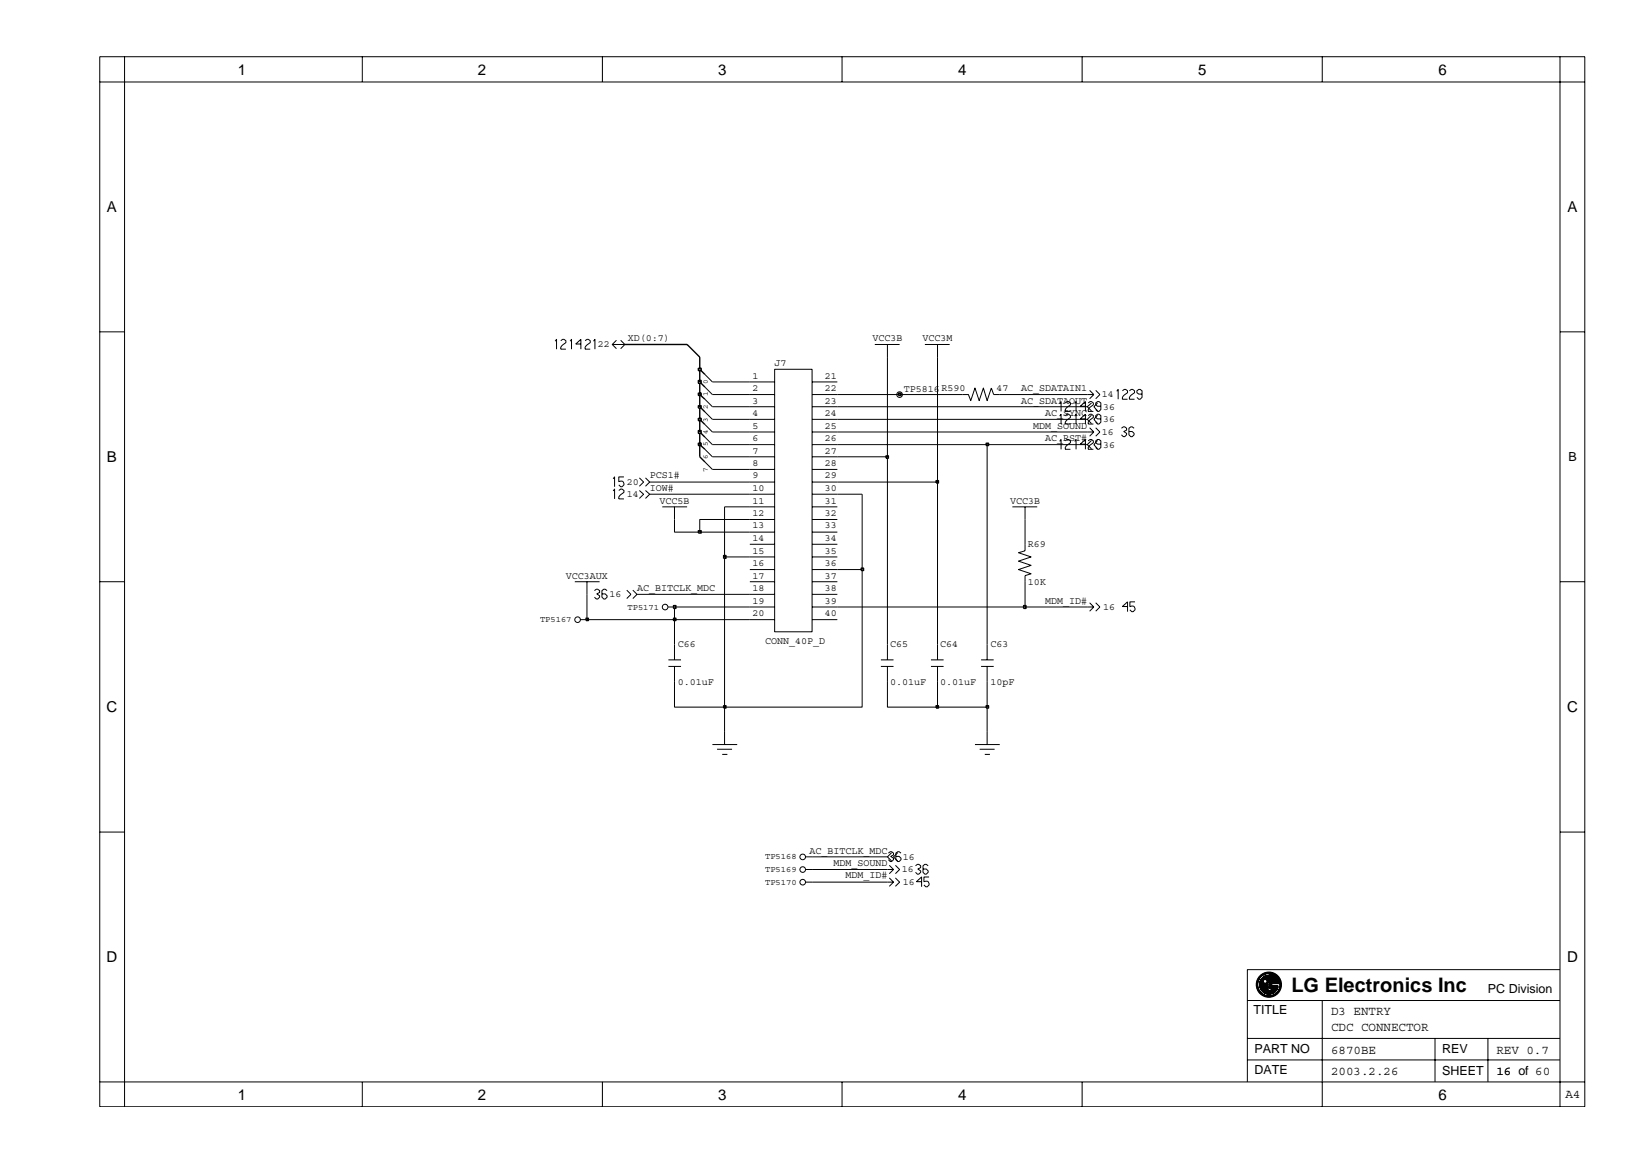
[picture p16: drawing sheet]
<svg xmlns="http://www.w3.org/2000/svg" width="297mm" height="210mm" viewBox="0 0 297 210" stroke-linecap="round" stroke-linejoin="round" font-family="sans-serif">
<defs><g id="words">
<text font-size="3.6" x="233.6" y="179.6">LG Electronics Inc</text>
<g font-size="2.7">
<text x="43" y="13.5">1</text>
<text x="86.5" y="13.5">2</text>
<text x="129.9" y="13.5">3</text>
<text x="173.3" y="13.5">4</text>
<text x="216.8" y="13.5">5</text>
<text x="260.2" y="13.5">6</text>
<text x="19.3" y="38.4">A</text>
<text x="283.6" y="38.4">A</text>
<text x="19.3" y="83.6">B</text>
<text x="19.3" y="128.9">C</text>
<text x="283.5" y="128.9">C</text>
<text x="19.3" y="174.1">D</text>
<text x="283.5" y="174.1">D</text>
<text x="43" y="199">1</text>
<text x="86.5" y="199">2</text>
<text x="129.9" y="199">3</text>
<text x="173.3" y="199">4</text>
<text x="260.2" y="199">6</text>
</g>
<g font-size="2.3">
<text x="283.7" y="83.5">B</text>
<text x="269.2" y="179.6">PC Division</text>
<text x="226.7" y="183.5">TITLE</text>
<text x="240.8" y="183.6">D3 ENTRY</text>
<text x="226.9" y="190.5">PART NO</text>
<text x="240.8" y="190.7">6870BE</text>
<text x="240.8" y="186.6">CDC CONNECTOR</text>
<text x="260.9" y="190.5">REV</text>
<text x="270.7" y="190.7">REV 0.7</text>
<text x="226.9" y="194.3">DATE</text>
<text x="240.8" y="194.6">2003.2.26</text>
<text x="260.9" y="194.5">SHEET</text>
<text x="270.7" y="194.6">16</text>
<text x="270.7" y="194.6">16 of 60</text>
<text x="283.2" y="198.7">A4</text>
</g>
<g font-size="1.8">
<text x="108.2" y="62.9">22</text>
<text x="113.5" y="61.8">XD(0:7)</text>
<text x="157.8" y="61.8">VCC3B</text>
<text x="166.9" y="61.8">VCC3M</text>
<text x="136.2" y="70.7">2</text>
<text x="136.2" y="68.5">1</text>
<text x="140.1" y="66.2">J7</text>
<text x="149.2" y="68.5">21</text>
<text x="149.2" y="70.7">22</text>
<text x="163.5" y="71">TP5816</text>
<text x="170.3" y="70.7">R590</text>
<text x="180.3" y="70.8">47</text>
<text x="184.7" y="70.7">AC_SDATAIN1</text>
<text x="199.3" y="71.9">14</text>
<text x="136.2" y="73">3</text>
<text x="136.2" y="75.3">4</text>
<text x="136.2" y="77.6">5</text>
<text x="149.2" y="73">23</text>
<text x="149.2" y="75.3">24</text>
<text x="149.2" y="77.6">25</text>
<text x="184.7" y="73">AC_SDATAOUT</text>
<text x="186.9" y="77.6">MDM_SOUND</text>
<text x="189.1" y="75.3">AC_SYNC</text>
<text x="199.6" y="74.1">36</text>
<text x="199.6" y="76.4">36</text>
<text x="136.2" y="79.8">6</text>
<text x="136.2" y="82.1">7</text>
<text x="149.2" y="79.8">26</text>
<text x="149.2" y="82.1">27</text>
<text x="189.1" y="79.8">AC_RST#</text>
<text x="199.3" y="78.7">16</text>
<text x="199.6" y="81">36</text>
<text x="113.4" y="87.7">20</text>
<text x="113.4" y="90">14</text>
<text x="117.5" y="88.8">IOW#</text>
<text x="117.5" y="86.6">PCS1#</text>
<text x="136.2" y="84.4">8</text>
<text x="136.2" y="86.6">9</text>
<text x="136.2" y="88.8">10</text>
<text x="149.2" y="84.4">28</text>
<text x="149.2" y="86.6">29</text>
<text x="149.2" y="88.8">30</text>
<text x="119.3" y="91.1">VCC5B</text>
<text x="136.2" y="93.4">12</text>
<text x="136.2" y="95.6">13</text>
<text x="136.2" y="91.1">11</text>
<text x="149.2" y="91.1">31</text>
<text x="149.2" y="93.4">32</text>
<text x="149.2" y="95.6">33</text>
<text x="182.7" y="91.1">VCC3B</text>
<text x="136.2" y="97.9">14</text>
<text x="136.2" y="100.2">15</text>
<text x="149.2" y="97.9">34</text>
<text x="149.2" y="100.2">35</text>
<text x="185.9" y="99">R69</text>
<text x="102.4" y="104.7">VCC3AUX</text>
<text x="115.2" y="107">AC_BITCLK_MDC</text>
<text x="136.2" y="102.4">16</text>
<text x="136.2" y="104.7">17</text>
<text x="136.2" y="107">18</text>
<text x="149.2" y="102.4">36</text>
<text x="149.2" y="104.7">37</text>
<text x="149.2" y="107">38</text>
<text x="185.9" y="105.8">10K</text>
<text x="110.3" y="108.1">16</text>
<text x="136.2" y="109.3">19</text>
<text x="136.2" y="111.5">20</text>
<text x="149.2" y="109.3">39</text>
<text x="149.2" y="111.5">40</text>
<text x="189.1" y="109.3">MDM_ID#</text>
<text x="199.6" y="110.4">16</text>
<text x="122.6" y="117.1">C66</text>
<text x="138.4" y="116.6">CONN_40P_D</text>
<text x="161" y="117.1">C65</text>
<text x="170.1" y="117.1">C64</text>
<text x="179.2" y="117.1">C63</text>
<text x="122.6" y="123.9">0.01uF</text>
<text x="161" y="123.9">0.01uF</text>
<text x="170.1" y="123.9">0.01uF</text>
<text x="179.2" y="123.9">10pF</text>
<text x="146.4" y="154.5">AC_BITCLK_MDC</text>
<text x="163.3" y="155.6">16</text>
<text x="150.8" y="156.8">MDM_SOUND</text>
<text x="152.9" y="159">MDM_ID#</text>
<text x="163.2" y="157.9">16</text>
<text x="163.3" y="160.1">16</text>
</g>
<g font-size="1.6">
<text x="97.7" y="112.6">TP5167</text>
<text x="113.5" y="110.3">TP5171</text>
<text x="138.4" y="155.5">TP5168</text>
<text x="138.4" y="157.8">TP5169</text>
<text x="138.4" y="160.1">TP5170</text>
</g>
<g font-size="1.4">
<text x="128.1" y="71.7" transform="rotate(-90 128.1 71.7)">1</text>
<text x="128.1" y="69.5" transform="rotate(-90 128.1 69.5)">0</text>
<text x="128.1" y="76.3" transform="rotate(-90 128.1 76.3)">3</text>
<text x="128.1" y="74" transform="rotate(-90 128.1 74)">2</text>
<text x="128.1" y="83" transform="rotate(-90 128.1 83)">6</text>
<text x="128.1" y="80.8" transform="rotate(-90 128.1 80.8)">5</text>
<text x="128.1" y="78.6" transform="rotate(-90 128.1 78.6)">4</text>
<text x="128.1" y="85.3" transform="rotate(-90 128.1 85.3)">7</text>
</g>
</g></defs>
<path d="M126.6 78.2l.9 .9M126.6 66.8l.9 1M126.6 69.1l.9 .9M126.6 71.4l.9 .8M126.6 73.6l.9 .9M126.6 75.9l.9 .9M126.6 80.5l.9 .8M126.6 82.7l.9 .9" fill="none" stroke="#000" stroke-width=".25"/>
<g fill="none" stroke="#000" stroke-width=".18">
<path d="M111.5 63.1l-.7-.8h2.2l-.7 .8M111.5 61.6l-.7 .7M112.3 61.6l.7 .7M127.5 79.1l1.4 1.4M127.5 67.8l1.4 1.3M127.5 70l1.4 1.4M127.5 72.2l1.4 1.4M127.5 74.5l1.4 1.4M127.5 76.8l1.4 1.4M135.6 69.1h4.5M135.6 71.4h4.5M135.6 73.6h4.5"/>
<path d="M135.6 75.9h4.5M135.6 78.2h4.5M140.1 66.8h6.8v47.5h-6.8zM146.9 69.1h4.6M146.9 71.4h4.6M146.9 73.6h4.6M146.9 75.9h4.6M146.9 78.2h4.6M158.3 62.3h4.4M160.5 62.3v2.3M167.3 62.3h4.5M169.6 62.3v2.3"/>
<path d="M174.1 71.4h1.1l.4 1.1 .8-2.3 .7 2.3 .8-2.3 .7 2.3 .7-2.3 .5 1.2h1.1M196.7 71.4h1.2M196.7 78.2h1.2M197.1 77.4l.8 .8M197.1 70.6l.8 .8M197.5 79.7l-.8 .8 .8 .7M197.5 75.1l-.8 .8 .8 .7M197.5 72.9l-.8 .7 .8 .8M197.9 78.2l-.8 .7M197.9 71.4l-.8 .8M198.2 77.4l.8 .8-.8 .7M198.2 70.6l.8 .8-.8 .8"/>
<path d="M198.6 79.7l-.7 .8 .7 .7M198.6 75.1l-.7 .8 .7 .7M198.6 72.9l-.7 .7 .7 .8M115.7 86.5l.7 .7-.7 .8M115.7 88.7l.7 .7-.7 .8M116.8 86.5l.7 .7-.7 .8M116.8 88.7l.7 .7-.7 .8M119.8 91.7h4.5M122 91.7v2.3M127.5 81.3l1.4 1.4M127.5 83.6l1.4 1.3M135.6 80.5h4.5"/>
<path d="M135.6 82.7h4.5M135.6 84.9h4.5M135.6 87.2h4.5M135.6 89.4h4.5M135.6 91.7h4.5M135.6 94h4.5M135.6 96.3h4.5M135.6 98.5h4.5M146.9 80.5h4.6M146.9 82.7h4.6M146.9 84.9h4.6M146.9 87.2h4.6"/>
<path d="M146.9 89.4h4.6M146.9 91.7h4.6M146.9 94h4.6M146.9 96.3h4.6M146.9 98.5h4.6M183.1 91.7h4.5M185.4 98.5v1.2l-1.2 .3 2.3 .8-2.3 .7 2.3 .8-2.3 .8 2.3 .7-1.1 .4v1.1M185.4 91.7v2.3M104 105.3h4.5M105.1 112.1h1.1M106.2 105.3v2.2M113.4 106.8l.7 .7-.7 .8"/>
<path d="M114.5 106.8l.7 .7-.7 .8M120.9 109.8h1.1M120.9 119.4h2.3M122 116.6v2.8M135.6 105.3h4.5M135.6 100.8h4.5M135.6 103.1h4.5M135.6 107.5h4.5M135.6 109.8h4.5M135.6 112.1h4.5M146.9 105.3h4.6M146.9 100.8h4.6"/>
<path d="M146.9 103.1h4.6M146.9 107.5h4.6M146.9 109.8h4.6M146.9 112.1h4.6M159.4 119.4h2.2M160.5 116.6v2.8M168.4 119.4h2.3M169.6 116.6v2.8M177.5 119.4h2.3M178.6 116.6v2.8M196.7 109.8h1.2M197.1 109.1l.8 .7"/>
<path d="M197.9 109.8l-.8 .8M198.2 109.1l.8 .7-.8 .8M120.9 120.6h2.3M122 120.6v7.4h9.1v6.7M128.9 134.7h4.5M129.7 135.6h2.7M130.7 136.5h.9M159.4 120.6h2.2M160.5 120.6v2.8M168.4 120.6h2.3M169.6 120.6v2.8M176.4 134.7h4.5"/>
<path d="M177.2 135.6h2.7M177.5 120.6h2.3M178.1 136.5h1M178.6 120.6v2.8M178.6 128v6.7M145.8 155h14.7M145.8 157.3h15.8M145.8 159.6h15.8M160.9 156.6l.7 .7M160.9 158.9l.7 .7M161.3 154.3l-.8 .7 .8 .8M161.6 157.3l-.7 .8"/>
<path d="M161.6 159.6l-.7 .8M162 156.6l.7 .7-.7 .8M162 158.9l.7 .7-.7 .8M162.4 154.3l-.8 .7 .8 .8"/>
<circle cx="162.7" cy="71.4" r=".51"/>
<circle cx="104.5" cy="112.1" r=".51"/>
<circle cx="120.3" cy="109.8" r=".51"/>
<circle cx="145.2" cy="159.6" r=".51"/>
<circle cx="145.2" cy="155.1" r=".51"/>
<circle cx="145.2" cy="157.3" r=".51"/>
</g>
<path d="M130.9 127.7h.4v.4h-.4z" fill="#c2c2c2"/>
<path d="M130.9 127.7h.4v.4h-.4z" fill="none" stroke="#000" stroke-width=".25"/>
<path d="M131.1 100.8v27.2h24.9v-24.9M160.5 123.4v4.6h9.1" fill="none" stroke="#000" stroke-width=".18"/>
<path d="M169.3 127.7h.5v.4h-.5z" fill="#c2c2c2"/>
<path d="M169.3 127.7h.5v.4h-.5z" fill="none" stroke="#000" stroke-width=".25"/>
<path d="M169.6 123.4v4.6h9" fill="none" stroke="#000" stroke-width=".18"/>
<path d="M178.4 127.7h.4v.4h-.4z" fill-rule="evenodd" fill="#c2c2c2"/>
<path d="M178.4 127.7h.4v.4h-.4z" fill="none" stroke="#000" stroke-width=".25"/>
<path d="M160.5 82.7v33.9M169.6 87.2v29.4M178.6 80.5v36.1M122 112.1v4.5M178.6 123.4v4.6" fill="none" stroke="#000" stroke-width=".18"/>
<path d="M106 111.9h.4v.4h-.4z" fill="#c2c2c2"/>
<path d="M106 111.9h.4v.4h-.4z" fill="none" stroke="#000" stroke-width=".25"/>
<path d="M106.2 107.5v4.6h15.8" fill="none" stroke="#000" stroke-width=".18"/>
<path d="M121.8 111.9h.5v.4h-.5z" fill="#c2c2c2"/>
<path d="M121.8 111.9h.5v.4h-.5z" fill="none" stroke="#000" stroke-width=".25"/>
<path d="M122 109.8v2.3h13.6" fill="none" stroke="#000" stroke-width=".18"/>
<path d="M121.8 109.6h.5v.5h-.5z" fill="#c2c2c2"/>
<path d="M121.8 109.6h.5v.5h-.5z" fill="none" stroke="#000" stroke-width=".25"/>
<path d="M122 109.8h13.6M151.5 109.8h33.9" fill="none" stroke="#000" stroke-width=".18"/>
<path d="M185.2 109.6h.4v.5h-.4z" fill="#c2c2c2"/>
<path d="M185.2 109.6h.4v.5h-.4z" fill="none" stroke="#000" stroke-width=".25"/>
<path d="M115.2 107.5h20.4M151.5 103.1h4.5M185.4 105.3v4.5h11.3" fill="none" stroke="#000" stroke-width=".18"/>
<path d="M155.8 102.8h.4v.4h-.4z" fill="#c2c2c2"/>
<path d="M155.8 102.8h.4v.4h-.4z" fill="none" stroke="#000" stroke-width=".25"/>
<path d="M156 89.4v13.7" fill="none" stroke="#000" stroke-width=".18"/>
<path d="M130.9 100.5h.4v.5h-.4z" fill="#c2c2c2"/>
<path d="M130.9 100.5h.4v.5h-.4z" fill="none" stroke="#000" stroke-width=".25"/>
<path d="M122 94v2.3h4.6M131.1 91.7v9.1h4.5M185.4 94v4.5" fill="none" stroke="#000" stroke-width=".18"/>
<path d="M126.3 96h.5v.5h-.5z" fill="#c2c2c2"/>
<path d="M126.3 96h.5v.5h-.5z" fill="none" stroke="#000" stroke-width=".25"/>
<path d="M117.5 89.4h18.1M117.5 87.2h18.1M131.1 91.7h4.5M135.6 94h-9v2.3h9M151.5 89.4h4.5M151.5 87.2h18.1" fill="none" stroke="#000" stroke-width=".18"/>
<path d="M169.3 87h.5v.4h-.5z" fill="#c2c2c2"/>
<path d="M126.6 80.5v2.2M169.3 87h.5v.4h-.5z" fill="none" stroke="#000" stroke-width=".25"/>
<path d="M169.6 64.6v22.6M128.9 84.9h6.7M128.9 82.7h6.7M151.5 82.7h9" fill="none" stroke="#000" stroke-width=".18"/>
<path d="M160.3 82.5h.4v.4h-.4z" fill="#c2c2c2"/>
<path d="M160.3 82.5h.4v.4h-.4z" fill="none" stroke="#000" stroke-width=".25"/>
<path d="M160.5 64.6v18.1" fill="none" stroke="#000" stroke-width=".18"/>
<path d="M126.3 80.2h.5v.4h-.5z" fill="#c2c2c2"/>
<path d="M126.6 78.2v2.3M126.3 80.2h.5v.4h-.5z" fill="none" stroke="#000" stroke-width=".25"/>
<path d="M128.9 80.5h6.7M151.5 80.5h27.1" fill="none" stroke="#000" stroke-width=".18"/>
<path d="M178.4 80.2h.4v.4h-.4z" fill-rule="evenodd" fill="#c2c2c2"/>
<path d="M178.4 80.2h.4v.4h-.4z" fill="none" stroke="#000" stroke-width=".25"/>
<path d="M178.6 80.5h18.1" fill="none" stroke="#000" stroke-width=".18"/>
<path d="M126.3 77.9h.5v.5h-.5z" fill="#c2c2c2"/>
<path d="M126.3 77.9h.5v.5h-.5zM126.6 75.9v2.3" fill="none" stroke="#000" stroke-width=".25"/>
<path d="M128.9 78.2h6.7M151.5 78.2h45.2" fill="none" stroke="#000" stroke-width=".18"/>
<path d="M126.3 75.7h.5v.4h-.5z" fill="#c2c2c2"/>
<path d="M126.3 75.7h.5v.4h-.5zM126.6 73.6v2.3" fill="none" stroke="#000" stroke-width=".25"/>
<path d="M128.9 75.9h6.7M151.5 75.9h45.2" fill="none" stroke="#000" stroke-width=".18"/>
<path d="M126.3 73.4h.5v.4h-.5z" fill="#c2c2c2"/>
<path d="M126.3 73.4h.5v.4h-.5zM126.6 71.4v2.2" fill="none" stroke="#000" stroke-width=".25"/>
<path d="M128.9 73.6h6.7M151.5 73.6h45.2" fill="none" stroke="#000" stroke-width=".18"/>
<path d="M126.3 71.1h.5v.5h-.5z" fill="#c2c2c2"/>
<path d="M126.3 71.1h.5v.5h-.5zM126.6 69.1v2.3" fill="none" stroke="#000" stroke-width=".25"/>
<path d="M128.9 71.4h6.7M151.5 71.4h11.2" fill="none" stroke="#000" stroke-width=".18"/>
<path d="M162.6 71.1h.4v.5h-.4z" fill="#c2c2c2"/>
<path d="M162.6 71.1h.4v.5h-.4z" fill="none" stroke="#000" stroke-width=".25"/>
<path d="M162.7 71.4h11.4M180.9 71.4h15.8" fill="none" stroke="#000" stroke-width=".18"/>
<path d="M126.3 68.9h.5v.5h-.5z" fill="#c2c2c2"/>
<path d="M126.3 68.9h.5v.5h-.5zM126.6 66.8v2.3" fill="none" stroke="#000" stroke-width=".25"/>
<path d="M128.9 69.1h6.7" fill="none" stroke="#000" stroke-width=".18"/>
<path d="M126.3 66.7h.5v.4h-.5z" fill="#c2c2c2"/>
<path d="M113 62.3h11.3l2.3 2.3v2.2M126.3 66.7h.5v.4h-.5z" fill="none" stroke="#000" stroke-width=".25"/>
<g fill="none" stroke="#000" stroke-width=".18">
<path d="M18 10.3h268.7v190h-268.7zM22.5 14.8h259.7v181h-259.7zM22.5 10.3v4.5h-4.5M65.5 10.3v4.5M109 10.3v4.5M152.3 10.3v4.5M195.8 10.3v4.5M239.2 10.3v4.5M282.2 14.8h4.5M282.2 10.3v4.5M18 60h4.5M100.4 61.7l.3-.3v1.8"/>
<path d="M101.4 61.7l.4-.3h.2l.4 .3v.3a1.28 1.28 0 0 0-1 1.2h1M103.1 61.7l.3-.3v1.8M105.1 62.2h-.9l.9-.8v1.8M105.8 61.7l.4-.3h.2l.4 .3v.3a1.28 1.28 0 0 0-1 1.2h1M107.4 61.7l.2-.3v1.8M191.7 73l.2-.3v1.7M191.7 75.3l.2-.4v1.8M191.7 79.9l.2-.4v1.8M192.7 72.9l.3-.2h.3l.3 .2v.4a1.28 1.28 0 0 0-.9 1.1h.9M192.7 75.2l.3-.3h.3l.3 .3v.3a1.28 1.28 0 0 0-.9 1.2h.9M192.7 79.8l.3-.3h.3l.3 .3v.3a1.28 1.28 0 0 0-.9 1.2h.9M194.4 73l.3-.3v1.7"/>
<path d="M194.4 75.3l.3-.4v1.8M194.4 79.9l.3-.4v1.8M196.4 73.5h-1l1-.8v1.7M196.4 75.8h-1l1-.9v1.8M196.9 72.9l.3-.2h.3l.3 .2v.4a1.28 1.28 0 0 0-.9 1.1h.9M196.9 75.2l.3-.3h.3l.3 .3v.3a1.28 1.28 0 0 0-.9 1.2h.9M196.9 79.8l.3-.3h.3l.3 .3v.3a1.28 1.28 0 0 0-.9 1.2h.9M199.1 73.5h-.5l-.4-.2v-.4l.4-.2h.2l.3 .2v1.2l-.3 .3h-.2l-.4-.3M199.1 75.8h-.5l-.4-.3v-.3l.4-.3h.2l.3 .3v1.2l-.3 .3h-.2l-.4-.3M202 70.8l.3-.3v1.7M202.9 77.5l.3-.3h.3l.3 .3v.3l-.5 .3 .5 .3v.3l-.3 .3h-.3l-.3-.3M203 70.7l.4-.2h.2l.4 .2v.4a1.28 1.28 0 0 0-1 1.1h1"/>
<path d="M204.3 70.7l.3-.2h.3l.3 .2v.4a1.28 1.28 0 0 0-.9 1.1h.9M205.2 77.5l-.4-.3h-.2l-.4 .3v1.2l.4 .3h.2l.4-.3v-.3l-.4-.3h-.6M206.6 71.3h-.6l-.3-.2v-.4l.3-.2h.3l.3 .2v1.2l-.3 .3h-.3l-.3-.3M282.2 60h4.5M110.9 88.8l.3-.3v1.8M110.9 86.6l.3-.3v1.8M111.9 88.7l.4-.2h.2l.4 .2v.4a1.28 1.28 0 0 0-1 1.2h1M112.9 86.3h-1v.8h.6l.4 .4v.2l-.4 .4h-.2l-.4-.4M196.4 80.4h-1l1-.9v1.8M199.1 80.4h-.5l-.4-.3v-.3l.4-.3h.2l.3 .3v1.2l-.3 .3h-.2l-.4-.3M18 105.3h4.5M107.5 106.9l.4-.3h.2l.4 .3v.3l-.5 .3 .5 .3v.3l-.4 .3h-.2l-.4-.3"/>
<path d="M109.8 106.9l-.3-.3h-.3l-.3 .3v1.2l.3 .3h.3l.3-.3v-.3l-.3-.3h-.6M204 109.7h-1l1-.8v1.8M205.3 108.9h-.9v.8h.6l.3 .4v.2l-.3 .4h-.3l-.3-.4M282.2 105.3h4.5M18 150.6h4.5M160.7 154.4l.3-.3h.3l.3 .3v.3l-.5 .3 .5 .3v.3l-.3 .3h-.3l-.3-.3M163 154.4l-.3-.3h-.3l-.3 .3v1.2l.3 .3h.3l.3-.3v-.3l-.3-.3h-.6M165.6 156.7l.4-.3h.2l.3 .3v.3l-.5 .2 .5 .4v.2l-.3 .4h-.2l-.4-.4M166.7 159.5h-.9l.9-.8v1.8M167.9 156.7l-.3-.3h-.3l-.3 .3v1.1l.3 .4h.3l.3-.4v-.2l-.3-.4h-.6M168.1 158.7h-1v.8l.6-.1 .4 .5v.2l-.4 .4h-.2l-.4-.4M282.2 150.6h4.5"/>
<path d="M228 178.9h1.4M228.2 177.1h1.3h-1.2h1.2l-1.1-.1h1.1l-1.1-.1h1.1h-1.1l1.1-.1h-.9l.2-.2h.7h-.7l.7-.1a1.69 1.69 0 0 0-1.7 1.7 1.69 1.69 0 0 0 1.7 1.7M228.5 177.7l-.6-.1 .6 .1-.7 .1h.8l-.8 .1h1M228.8 177.1h-.6l.4 .1h-.5l.4 .2h-.5h.5l-.6 .2 .5-.1-.5 .1h.6h-.6M229 177.1h.4l-.3 .1h.3l-.2 .1 .2 .1v.2l-.2 .1h.2l-.3 .1h.3l-.4 .1 .4 .1h-1.6l1.6 .1h-1.6l1.6 .1h-1.6h1.6h-1.6l1.6 .1h-1.6l1.6 .1-1.6 .1 1.6 .1h-1.6l1.6 .1h-1.5l1.5 .1h-1.5h.1h1.4h-1.4M229.4 179.3h1.4h-1.4h1.3l-1.3 .1h1.2l-1.2 .1h1.2l-1.2 .1 1 .1h-1l.8 .1-.8 .1 .7-.1M229.4 178.9l-1.4 .1 1.4 .1h-1.2l1.2 .1h-1.2l1.2 .1h-1.1h1.1h-1l1 .1h-1l1 .1-.9 .1h.9l-.7 .1h.7l-.5 .1 .5 .1M229.4 178.9l-1.4-.1 .2 .4M229.4 177.1v2.8h.5M229.6 176.3a1.69 1.69 0 0 1 1.9 1.7M229.7 177.1v1.8M229.9 176.2h-.3v.9h1.6h-1.6h1.5l-1.5-.1h1.5l-1.5-.1h1.4l-1.4-.1h1.3l-1.3-.1 1.2-.1h-1.2l1.1-.1h-1.1h1h-1l.8-.1-.8-.1"/>
<path d="M230 178.4h1.1h-1.1l1.1 .1h-1.1l1.1 .1h-1.1l1.1 .1h-1.1l1.1 .1h-1.1h1.1h-1.1l1.1 .1-1.1 .1h1l-1 .1h1l-1 .1 .9 .1h-.9M230 178v.3h1.2M231.2 178.4a1.78 1.78 0 0 1-1.7 1.5M231.2 177.1h-1.5l1.6 .2-1.6-.1 1.6 .1h-1.6l1.6 .1-1.6 .1h1.7h-1.7l1.7 .1h-1.7h1.7l-1.7 .1h1.8l-1.8 .1h1.8l-1.8 .1h1.8l-1.8 .1v.9h.3v-.9h-.2v.9h.2v-.8h-.2v.7h.2l-.1-.7v.7l.1-.3M282.2 175.4h-56.6v20.4M18 195.8h4.5v4.5M65.5 195.8v4.5M109 195.8v4.5M152.3 195.8v4.5M195.8 195.8v4.5M225.6 181h56.6M225.6 187.9h56.6"/>
<path d="M225.6 191.8h56.6M239.2 181v19.3M259.6 187.9v7.9M269.2 187.9v7.9M286.7 195.8h-4.5v4.5"/>
<circle cx="228.9" cy="177.6" r=".34"/>
<circle cx="229.5" cy="178.2" r="2.29"/>
<circle cx="229.5" cy="178.2" r="2.03"/>
<circle cx="229.5" cy="178.2" r="2.2"/>
<circle cx="229.5" cy="178.2" r="2.12"/>
</g>
<use href="#words"/>
</svg>
